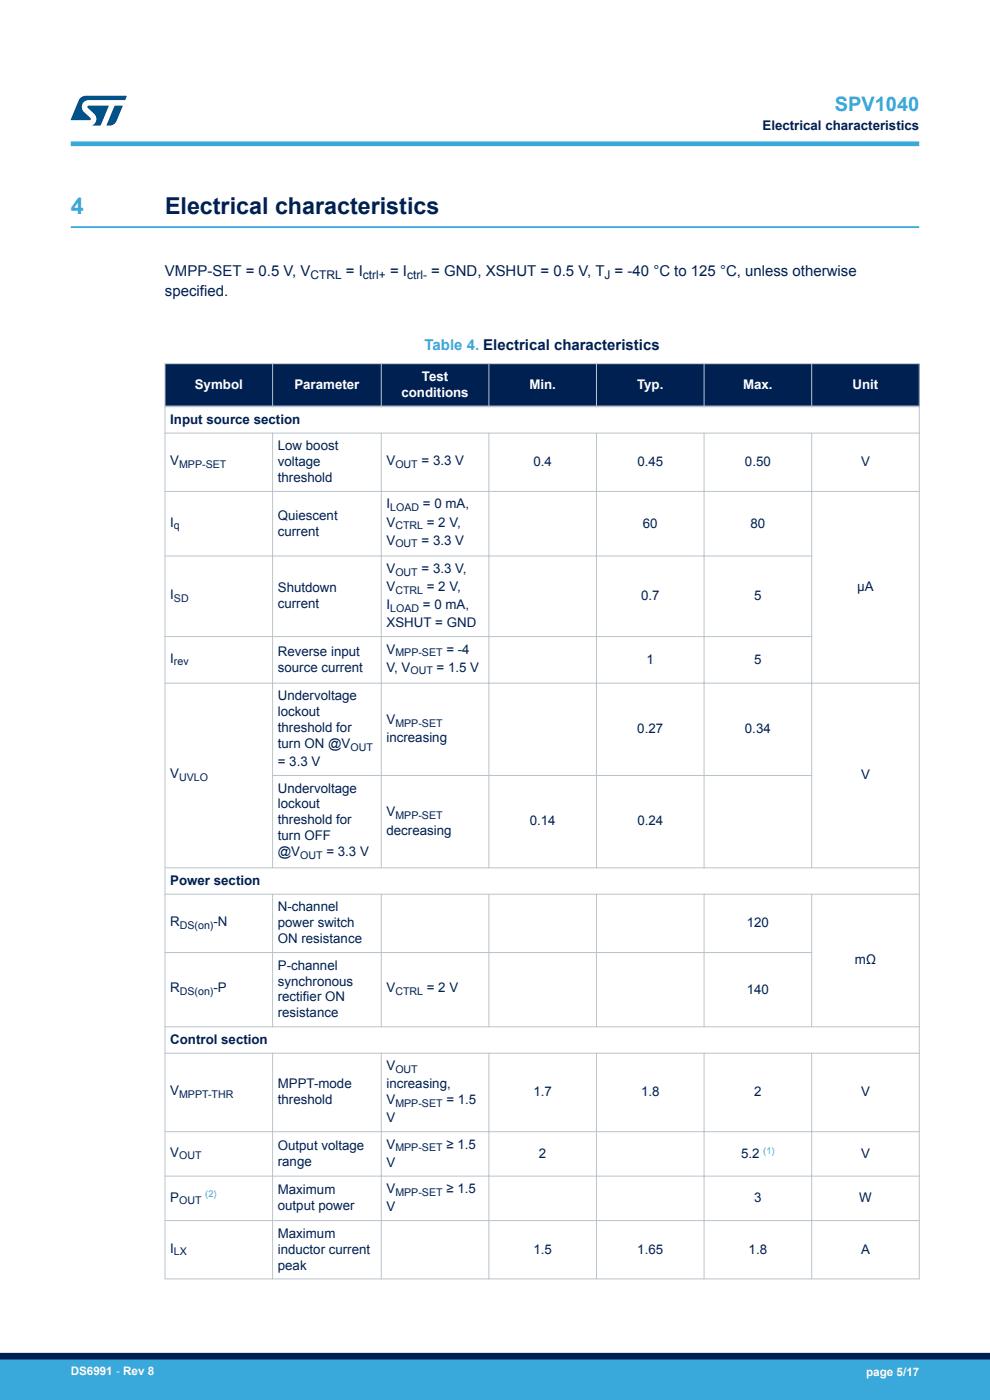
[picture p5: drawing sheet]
<svg xmlns="http://www.w3.org/2000/svg" width="210mm" height="297mm" viewBox="0 0 210 297" stroke-linecap="round" stroke-linejoin="round" font-family="sans-serif">
<defs><g id="words">
<text font-size="4.9" fill="#39a9dc" x="15" y="45.4">4</text>
<text font-size="4.9" fill="#002052" x="35" y="45.4">Electrical characteristics</text>
<text font-size="4.2" fill="#39a9dc" x="177.1" y="23.5">SPV1040</text>
<g font-size="3.2" fill="#002052">
<text x="35" y="58.6">VMPP-SET = 0.5 V, V</text>
<text x="73.4" y="58.6">= I</text>
<text x="82.7" y="58.6">= I</text>
<text x="91.5" y="58.6">= GND, XSHUT = 0.5 V, T = -40 °C to 125 °C, unless otherwise</text>
<text x="35" y="62.9">specified.</text>
</g>
<text font-size="3.2" fill="#39a9dc" x="90.1" y="74.2">Table 4. Electrical characteristics</text>
<g font-size="2.8" fill="#002052">
<text x="161.7" y="27.5">Electrical characteristics</text>
<text x="36.1" y="89.9">Input source section</text>
<text x="58.9" y="95.5">Low boost</text>
<text x="36.1" y="98.7">V</text>
<text x="58.9" y="98.9">voltage</text>
<text x="82" y="98.7">V</text>
<text x="89.4" y="98.7">= 3.3 V</text>
<text x="113.2" y="98.9">0.4</text>
<text x="135.2" y="98.9">0.45</text>
<text x="158" y="98.9">0.50</text>
<text x="182.6" y="98.9">V</text>
<text x="58.9" y="102.3">threshold</text>
<text x="82" y="107.9">I</text>
<text x="89.7" y="107.9">= 0 mA,</text>
<text x="36.1" y="111.7">I</text>
<text x="58.9" y="110.2">Quiescent</text>
<text x="58.9" y="113.6">current</text>
<text x="82" y="111.7">V</text>
<text x="90.5" y="111.7">= 2 V,</text>
<text x="136.4" y="111.9">60</text>
<text x="159.2" y="111.9">80</text>
<text x="82" y="115.5">V</text>
<text x="89.4" y="115.5">= 3.3 V</text>
<text x="58.9" y="125.6">Shutdown</text>
<text x="82" y="125.4">V</text>
<text x="82" y="121.6">V</text>
<text x="89.4" y="121.6">= 3.3 V,</text>
<text x="90.5" y="125.4">= 2 V,</text>
<text x="181.8" y="125.4">µA</text>
<text x="36.1" y="127.1">I</text>
<text x="58.9" y="129">current</text>
<text x="82" y="129.2">I</text>
<text x="89.7" y="129.2">= 0 mA,</text>
<text x="136" y="127.3">0.7</text>
<text x="160" y="127.3">5</text>
<text x="82" y="133.1">XSHUT = GND</text>
<text x="36.1" y="140.6">I</text>
<text x="58.9" y="139.1">Reverse input</text>
<text x="58.9" y="142.5">source current</text>
<text x="82" y="138.7">V</text>
<text x="82" y="142.5">V, V</text>
<text x="92.6" y="142.5">= 1.5 V</text>
<text x="94.7" y="138.7">= -4</text>
<text x="137.2" y="140.8">1</text>
<text x="160" y="140.8">5</text>
<text x="58.9" y="148.5">Undervoltage</text>
<text x="58.9" y="151.9">lockout</text>
<text x="58.9" y="155.3">threshold for</text>
<text x="82" y="153.6">V</text>
<text x="135.2" y="155.5">0.27</text>
<text x="158" y="155.5">0.34</text>
<text x="58.9" y="158.7">turn ON @V</text>
<text x="82" y="157.4">increasing</text>
<text x="36.1" y="165.1">V</text>
<text x="58.9" y="162.5">= 3.3 V</text>
<text x="182.6" y="165.3">V</text>
<text x="58.9" y="168.1">Undervoltage</text>
<text x="58.9" y="171.5">lockout</text>
<text x="82" y="173.2">V</text>
<text x="58.9" y="174.9">threshold for</text>
<text x="58.9" y="178.3">turn OFF</text>
<text x="82" y="177">decreasing</text>
<text x="112.4" y="175.1">0.14</text>
<text x="135.2" y="175.1">0.24</text>
<text x="58.9" y="181.7">@V</text>
<text x="69.2" y="181.7">= 3.3 V</text>
<text x="36.1" y="187.7">Power section</text>
<text x="36.1" y="196.5">R</text>
<text x="45.3" y="196.5">-N</text>
<text x="58.9" y="193.3">N-channel</text>
<text x="58.9" y="196.7">power switch</text>
<text x="158.4" y="196.7">120</text>
<text x="58.9" y="200.1">ON resistance</text>
<text x="58.9" y="205.7">P-channel</text>
<text x="58.9" y="209.1">synchronous</text>
<text x="181.4" y="204.6">mΩ</text>
<text x="36.1" y="210.5">R</text>
<text x="45.3" y="210.5">-P</text>
<text x="58.9" y="212.5">rectifier ON</text>
<text x="58.9" y="215.8">resistance</text>
<text x="82" y="210.5">V</text>
<text x="90.5" y="210.5">= 2 V</text>
<text x="158.4" y="210.8">140</text>
<text x="36.1" y="221.4">Control section</text>
<text x="82" y="227">V</text>
<text x="36.1" y="232.3">V</text>
<text x="58.9" y="230.9">MPPT-mode</text>
<text x="82" y="230.9">increasing,</text>
<text x="113.2" y="232.6">1.7</text>
<text x="136" y="232.6">1.8</text>
<text x="160" y="232.6">2</text>
<text x="182.6" y="232.6">V</text>
<text x="58.9" y="234.3">threshold</text>
<text x="82" y="238.1">V</text>
<text x="82" y="234.3">V</text>
<text x="94.7" y="234.3">= 1.5</text>
<text x="36.1" y="245.4">V</text>
<text x="58.9" y="243.9">Output voltage</text>
<text x="82" y="243.7">V</text>
<text x="94.7" y="243.7">≥ 1.5</text>
<text x="114.3" y="245.6">2</text>
<text x="157.2" y="245.7">5.2</text>
<text x="182.6" y="245.6">V</text>
<text x="58.9" y="247.3">range</text>
<text x="82" y="247.5">V</text>
<text x="36.1" y="255">P</text>
<text x="58.9" y="253.3">Maximum</text>
<text x="58.9" y="256.7">output power</text>
<text x="82" y="253.1">V</text>
<text x="82" y="257">V</text>
<text x="94.7" y="253.1">≥ 1.5</text>
<text x="160" y="255">3</text>
<text x="182.3" y="255">W</text>
<text x="58.9" y="262.6">Maximum</text>
<text x="36.1" y="265.7">I</text>
<text x="58.9" y="265.9">inductor current</text>
<text x="58.9" y="269.3">peak</text>
<text x="113.2" y="265.9">1.5</text>
<text x="135.2" y="265.9">1.65</text>
<text x="158.8" y="265.9">1.8</text>
<text x="182.6" y="265.9">A</text>
</g>
<g font-size="2.8" fill="#fff">
<text x="41.3" y="82.5">Symbol</text>
<text x="62.4" y="82.5">Parameter</text>
<text x="89.5" y="80.8">Test</text>
<text x="112.3" y="82.5">Min.</text>
<text x="135.1" y="82.5">Typ.</text>
<text x="157.6" y="82.5">Max.</text>
<text x="180.8" y="82.5">Unit</text>
<text x="85.2" y="84.2">conditions</text>
</g>
<g font-size="2.5" fill="#002052">
<text x="65.9" y="59.2">CTRL</text>
<text x="77" y="59.2">ctrl+</text>
<text x="86.4" y="59.2">ctrl-</text>
<text x="128.2" y="59.2">J</text>
</g>
<g font-size="2.5" fill="#fff">
<text x="15" y="291.6">DS6991 - Rev 8</text>
<text x="183.7" y="291.9">page 5/17</text>
</g>
<g font-size="2.3" fill="#002052">
<text x="38" y="99.2">MPP-SET</text>
<text x="83.9" y="99.2">OUT</text>
<text x="36.9" y="112.3">q</text>
<text x="82.8" y="108.4">LOAD</text>
<text x="83.9" y="112.3">CTRL</text>
<text x="83.9" y="116.1">OUT</text>
<text x="83.9" y="126">CTRL</text>
<text x="83.9" y="122.1">OUT</text>
<text x="36.9" y="127.7">SD</text>
<text x="82.8" y="129.8">LOAD</text>
<text x="36.9" y="141.1">rev</text>
<text x="83.9" y="139.2">MPP-SET</text>
<text x="87.1" y="143.1">OUT</text>
<text x="83.9" y="154.2">MPP-SET</text>
<text x="74.3" y="159.3">OUT</text>
<text x="38" y="165.7">UVLO</text>
<text x="83.9" y="173.8">MPP-SET</text>
<text x="63.7" y="182.2">OUT</text>
<text x="38.1" y="197">DS(on)</text>
<text x="38.1" y="211.1">DS(on)</text>
<text x="83.9" y="211.1">CTRL</text>
<text x="83.9" y="227.6">OUT</text>
<text x="38" y="232.9">MPPT-THR</text>
<text x="83.9" y="234.8">MPP-SET</text>
<text x="38" y="245.9">OUT</text>
<text x="83.9" y="244.3">MPP-SET</text>
<text x="38" y="255.5">OUT</text>
<text x="83.9" y="253.7">MPP-SET</text>
<text x="36.9" y="266.3">LX</text>
</g>
<g font-size="2" fill="#39a9dc">
<text x="161.9" y="244.8">(1)</text>
<text x="43.5" y="254">(2)</text>
</g>
</g></defs>
<path d="M15 48.2h180" fill="none" stroke="#39a9dc" stroke-width=".4"/>
<g fill="#002052">
<path d="M35 77.2h160v9h-160z" fill-rule="evenodd"/>
<path d="M35 77.2h160v9h-160z" fill-rule="evenodd"/>
</g>
<g fill="none" stroke="#b9c4ca" stroke-width=".21">
<path d="M34.9 77.2h160.2M35 77v194.4M57.8 77v9.4M80.9 77v9.4M103.7 77v9.4M126.5 77v9.4M149.4 77v9.4M172.2 77v9.4M195 77v194.4M34.9 91.9h160.2M57.8 91.8v92.4M80.9 91.8v92.4"/>
<path d="M103.7 91.8v92.4M126.5 91.8v92.4M149.4 91.8v92.4M172.2 91.8v92.4M34.9 104.3h160.2M34.9 118h137.4M34.9 135.1h137.4M195.1 144.9h-160.2M57.7 164.5h114.6M34.9 184.1h160.2M34.9 189.7h160.2M57.8 189.6v28.3"/>
<path d="M80.9 189.6v28.3M103.7 189.6v28.3M126.5 189.6v28.3M149.4 189.6v28.3M172.2 189.6v28.3M34.9 202.1h137.4M195.1 217.8h-160.2M34.9 223.4h160.2M57.8 223.3v48.1M80.9 223.3v48.1M103.7 223.3v48.1M126.5 223.3v48.1"/>
<path d="M149.4 223.3v48.1M172.2 223.3v48.1M34.9 240.1h160.2M34.9 249.5h160.2M34.9 258.9h160.2M34.9 271.3h160.2"/>
</g>
<path d="M34.9 86.2h160.2" fill="none" stroke="#b9c4ca" stroke-width=".35"/>
<path d="M15 30.5h180" fill="none" stroke="#39a9dc" stroke-width="1"/>
<g fill="#005288">
<path d="M17.1 20.7l1.1-.4 8.7 .1-.4 .8h-7.6a1.45 1.45 0 0 0-1.4 .9 1.45 1.45 0 0 0 .2 1.6l1.5 1.3v.4l-4.2 .1 1.7-4.2z"/>
<path d="M24.3 22.4l1.7 .1-1.3 3.2a1.6 1.6 0 0 1-1.5 .9l-.6-.1z"/>
<path d="M18.6 22.5h4.5l-1.8 4.1h-1.7a1.54 1.54 0 0 0 .4-2.4l-1.4-1.3z"/>
</g>
<g fill="#39a9dc">
<path d="M0 288.4h210v8.6h-210z" fill-rule="evenodd"/>
<path d="M-.1 288.4h210.2v4.4h-210.2z" fill-rule="evenodd"/>
</g>
<path d="M0 287.7h210" fill="none" stroke="#002052" stroke-width="1.4"/>
<use href="#words"/>
</svg>
